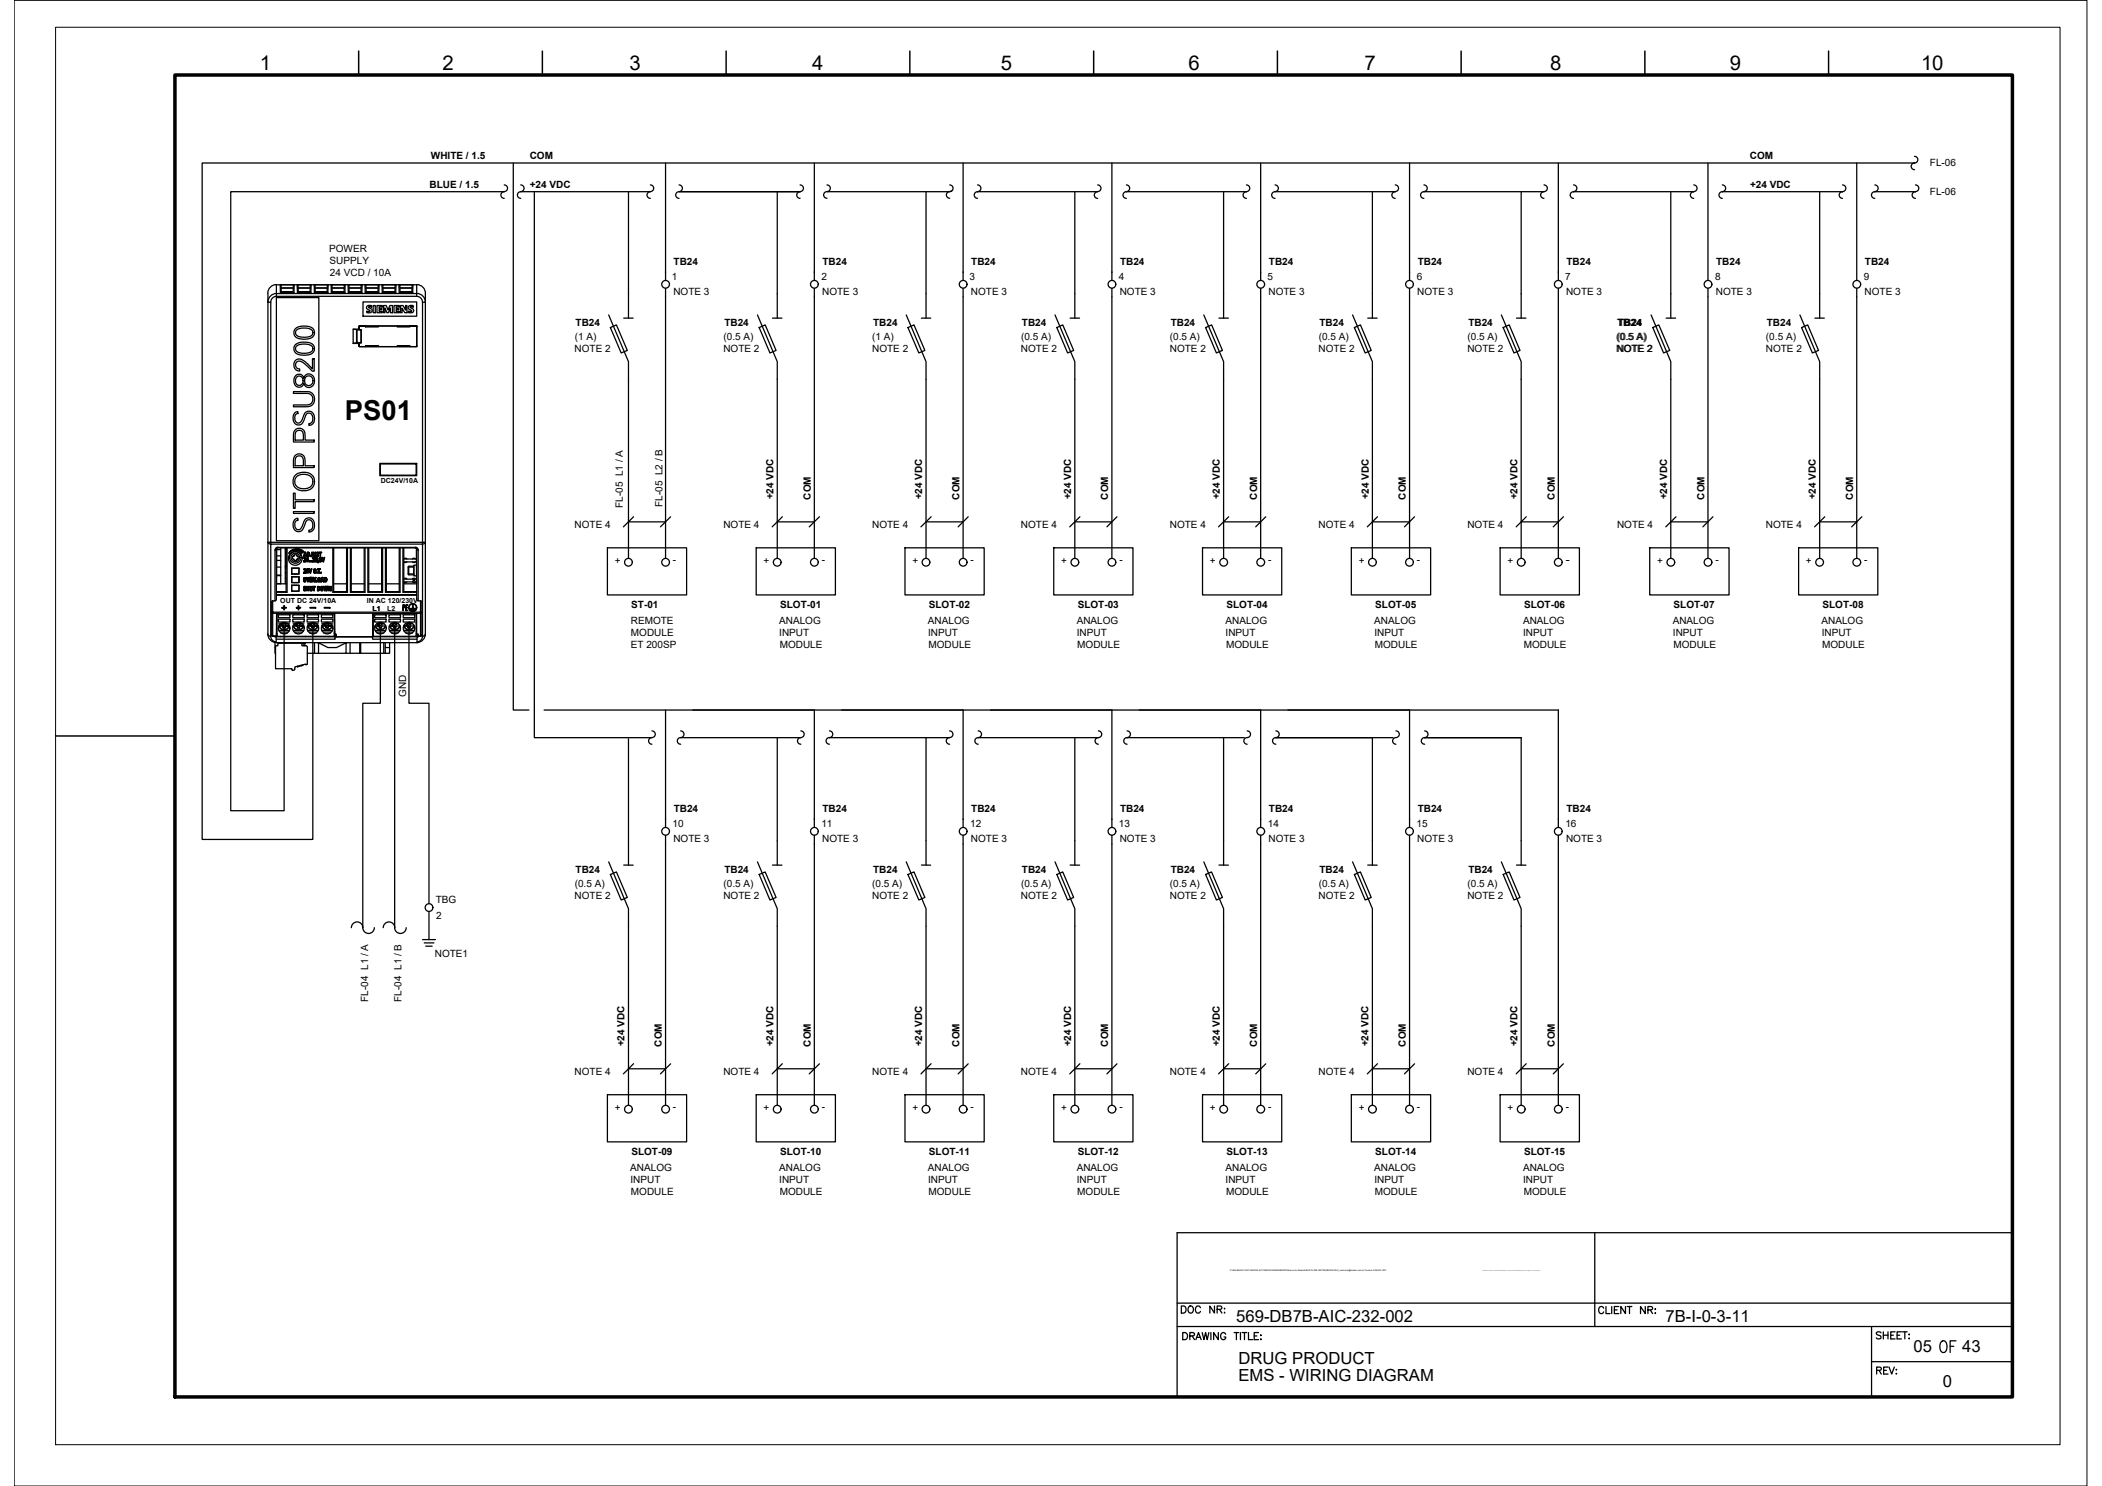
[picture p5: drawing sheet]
<svg xmlns="http://www.w3.org/2000/svg" width="420mm" height="297mm" viewBox="0 0 420 297" stroke-linecap="round" stroke-linejoin="round" font-family="sans-serif">
<defs><g id="words">
<text font-size="5.7" x="386.6" y="271.6">OF</text>
<text font-size="5.5" x="68.9" y="84">PS01</text>
<g font-size="4.1">
<text x="51.9" y="14">1</text>
<text x="88.5" y="14">2</text>
<text x="125.9" y="14">3</text>
<text x="162.3" y="14">4</text>
<text x="200" y="14">5</text>
<text x="237.5" y="14">6</text>
<text x="272.7" y="14">7</text>
<text x="309.9" y="14">8</text>
<text x="345.8" y="14">9</text>
<text x="384" y="14">10</text>
</g>
<g font-size="3.3">
<text x="247.1" y="264.2">569-DB7B-AIC-232-002</text>
<text x="332.9" y="264.3">7B-I-0-3-11</text>
<text x="247.6" y="272.6">DRUG PRODUCT</text>
<text x="382.5" y="270.3">05</text>
<text x="392.2" y="270.3">43</text>
<text x="247.6" y="276">EMS - WIRING DIAGRAM</text>
<text x="388.4" y="277.3">0</text>
</g>
<g font-size="2">
<text x="86.1" y="31.8">WHITE / 1.5</text>
<text x="105.9" y="31.8">COM</text>
<text x="349.8" y="31.8">COM</text>
<text x="385.8" y="33.1">FL-06</text>
<text x="85.9" y="37.5">BLUE / 1.5</text>
<text x="105.9" y="37.5">+24 VDC</text>
<text x="349.8" y="37.5">+24 VDC</text>
<text x="385.8" y="39">FL-06</text>
<text x="65.8" y="50.4">POWER</text>
<text x="65.9" y="52.8">SUPPLY</text>
<text x="134.6" y="53.1">TB24</text>
<text x="164.4" y="53.1">TB24</text>
<text x="194.1" y="53.1">TB24</text>
<text x="223.9" y="53.1">TB24</text>
<text x="253.6" y="53.1">TB24</text>
<text x="283.4" y="53.1">TB24</text>
<text x="313.1" y="53.1">TB24</text>
<text x="343" y="53.1">TB24</text>
<text x="372.8" y="53.1">TB24</text>
<text x="66" y="55.2">24 VCD / 10A</text>
<text x="134.3" y="56">1</text>
<text x="134.6" y="59">NOTE 3</text>
<text x="164.2" y="56">2</text>
<text x="164.3" y="59">NOTE 3</text>
<text x="193.8" y="56">3</text>
<text x="194.1" y="59">NOTE 3</text>
<text x="223.7" y="56">4</text>
<text x="223.8" y="59">NOTE 3</text>
<text x="253.4" y="56">5</text>
<text x="253.6" y="59">NOTE 3</text>
<text x="283.2" y="56">6</text>
<text x="283.3" y="59">NOTE 3</text>
<text x="312.9" y="56">7</text>
<text x="313" y="59">NOTE 3</text>
<text x="342.9" y="56">8</text>
<text x="343" y="59">NOTE 3</text>
<text x="372.5" y="56">9</text>
<text x="372.7" y="59">NOTE 3</text>
<text x="115.1" y="65.2">TB24</text>
<text x="144.8" y="65.2">TB24</text>
<text x="174.5" y="65.2">TB24</text>
<text x="204.3" y="65.2">TB24</text>
<text x="234" y="65.2">TB24</text>
<text x="263.8" y="65.2">TB24</text>
<text x="293.5" y="65.2">TB24</text>
<text x="323.3" y="65.2">TB24</text>
<text x="353.2" y="65.2">TB24</text>
<text x="114.9" y="70.3">NOTE 2</text>
<text x="114.9" y="67.9">(1 A)</text>
<text x="144.6" y="70.3">NOTE 2</text>
<text x="144.6" y="67.9">(0.5 A)</text>
<text x="174.3" y="70.3">NOTE 2</text>
<text x="174.3" y="67.9">(1 A)</text>
<text x="204.1" y="70.3">NOTE 2</text>
<text x="204.1" y="67.9">(0.5 A)</text>
<text x="233.8" y="67.9">(0.5 A)</text>
<text x="233.8" y="70.3">NOTE 2</text>
<text x="263.6" y="70.3">NOTE 2</text>
<text x="263.6" y="67.9">(0.5 A)</text>
<text x="293.3" y="70.3">NOTE 2</text>
<text x="293.3" y="67.9">(0.5 A)</text>
<text x="323" y="70.3">NOTE 2</text>
<text x="323.1" y="67.9">(0.5 A)</text>
<text x="353" y="70.3">NOTE 2</text>
<text x="353" y="67.9">(0.5 A)</text>
<text x="124.5" y="101.5" transform="rotate(-90 124.5 101.5)">FL-05 L1 / A</text>
<text x="132.4" y="101.4" transform="rotate(-90 132.4 101.4)">FL-05 L2 / B</text>
<text x="154.6" y="99.8" transform="rotate(-90 154.6 99.8)">+24 VDC</text>
<text x="162.1" y="99.9" transform="rotate(-90 162.1 99.9)">COM</text>
<text x="184.3" y="99.8" transform="rotate(-90 184.3 99.8)">+24 VDC</text>
<text x="191.8" y="99.9" transform="rotate(-90 191.8 99.9)">COM</text>
<text x="214.1" y="99.8" transform="rotate(-90 214.1 99.8)">+24 VDC</text>
<text x="221.5" y="99.9" transform="rotate(-90 221.5 99.9)">COM</text>
<text x="243.8" y="99.8" transform="rotate(-90 243.8 99.8)">+24 VDC</text>
<text x="251.3" y="99.9" transform="rotate(-90 251.3 99.9)">COM</text>
<text x="273.6" y="99.8" transform="rotate(-90 273.6 99.8)">+24 VDC</text>
<text x="281" y="99.9" transform="rotate(-90 281 99.9)">COM</text>
<text x="303.3" y="99.8" transform="rotate(-90 303.3 99.8)">+24 VDC</text>
<text x="310.8" y="99.9" transform="rotate(-90 310.8 99.9)">COM</text>
<text x="333.2" y="99.8" transform="rotate(-90 333.2 99.8)">+24 VDC</text>
<text x="340.7" y="99.9" transform="rotate(-90 340.7 99.9)">COM</text>
<text x="363" y="99.8" transform="rotate(-90 363 99.8)">+24 VDC</text>
<text x="370.4" y="99.9" transform="rotate(-90 370.4 99.9)">COM</text>
<text x="114.9" y="105.6">NOTE 4</text>
<text x="144.6" y="105.6">NOTE 4</text>
<text x="174.3" y="105.6">NOTE 4</text>
<text x="204.1" y="105.6">NOTE 4</text>
<text x="233.8" y="105.6">NOTE 4</text>
<text x="263.6" y="105.6">NOTE 4</text>
<text x="293.3" y="105.6">NOTE 4</text>
<text x="323.2" y="105.6">NOTE 4</text>
<text x="353" y="105.6">NOTE 4</text>
<text x="122.9" y="112.8">+</text>
<text x="134.5" y="112.6">-</text>
<text x="152.6" y="112.8">+</text>
<text x="164.3" y="112.6">-</text>
<text x="182.4" y="112.8">+</text>
<text x="194" y="112.6">-</text>
<text x="212.1" y="112.8">+</text>
<text x="223.8" y="112.6">-</text>
<text x="241.9" y="112.8">+</text>
<text x="253.5" y="112.6">-</text>
<text x="271.6" y="112.8">+</text>
<text x="283.2" y="112.6">-</text>
<text x="301.3" y="112.8">+</text>
<text x="313" y="112.6">-</text>
<text x="331.2" y="112.8">+</text>
<text x="342.9" y="112.6">-</text>
<text x="361" y="112.8">+</text>
<text x="372.6" y="112.6">-</text>
<text x="126.1" y="124.7">REMOTE</text>
<text x="126.2" y="121.5">ST-01</text>
<text x="155.7" y="124.7">ANALOG</text>
<text x="155.9" y="121.5">SLOT-01</text>
<text x="185.5" y="124.7">ANALOG</text>
<text x="185.7" y="121.5">SLOT-02</text>
<text x="215.2" y="124.7">ANALOG</text>
<text x="215.4" y="121.5">SLOT-03</text>
<text x="245" y="124.7">ANALOG</text>
<text x="245.2" y="121.5">SLOT-04</text>
<text x="274.7" y="124.7">ANALOG</text>
<text x="274.9" y="121.5">SLOT-05</text>
<text x="304.4" y="124.7">ANALOG</text>
<text x="304.6" y="121.5">SLOT-06</text>
<text x="334.3" y="124.7">ANALOG</text>
<text x="334.5" y="121.5">SLOT-07</text>
<text x="364.1" y="124.7">ANALOG</text>
<text x="364.3" y="121.5">SLOT-08</text>
<text x="126.1" y="129.5">ET 200SP</text>
<text x="126.1" y="127.1">MODULE</text>
<text x="155.8" y="127">INPUT</text>
<text x="155.9" y="129.5">MODULE</text>
<text x="185.5" y="127">INPUT</text>
<text x="185.6" y="129.5">MODULE</text>
<text x="215.2" y="127">INPUT</text>
<text x="215.3" y="129.5">MODULE</text>
<text x="245" y="127">INPUT</text>
<text x="245.1" y="129.5">MODULE</text>
<text x="274.7" y="127">INPUT</text>
<text x="274.8" y="129.5">MODULE</text>
<text x="304.5" y="127">INPUT</text>
<text x="304.6" y="129.5">MODULE</text>
<text x="334.4" y="127">INPUT</text>
<text x="334.5" y="129.5">MODULE</text>
<text x="364.1" y="127">INPUT</text>
<text x="364.2" y="129.5">MODULE</text>
<text x="81.2" y="139.3" transform="rotate(-90 81.2 139.3)">GND</text>
<text x="134.5" y="165.4">10</text>
<text x="134.7" y="162.4">TB24</text>
<text x="164.2" y="165.4">11</text>
<text x="164.4" y="162.4">TB24</text>
<text x="193.9" y="165.4">12</text>
<text x="194.1" y="162.4">TB24</text>
<text x="223.7" y="165.4">13</text>
<text x="223.9" y="162.4">TB24</text>
<text x="253.4" y="165.4">14</text>
<text x="253.6" y="162.4">TB24</text>
<text x="283.2" y="165.4">15</text>
<text x="283.4" y="162.4">TB24</text>
<text x="312.9" y="165.4">16</text>
<text x="313.1" y="162.4">TB24</text>
<text x="134.6" y="168.4">NOTE 3</text>
<text x="164.3" y="168.4">NOTE 3</text>
<text x="194.1" y="168.4">NOTE 3</text>
<text x="223.8" y="168.4">NOTE 3</text>
<text x="253.6" y="168.4">NOTE 3</text>
<text x="283.3" y="168.4">NOTE 3</text>
<text x="313" y="168.4">NOTE 3</text>
<text x="114.9" y="179.6">NOTE 2</text>
<text x="114.9" y="177.2">(0.5 A)</text>
<text x="115.1" y="174.6">TB24</text>
<text x="144.6" y="179.6">NOTE 2</text>
<text x="144.6" y="177.2">(0.5 A)</text>
<text x="144.8" y="174.6">TB24</text>
<text x="174.3" y="179.6">NOTE 2</text>
<text x="174.3" y="177.2">(0.5 A)</text>
<text x="174.5" y="174.6">TB24</text>
<text x="204.1" y="179.6">NOTE 2</text>
<text x="204.1" y="177.2">(0.5 A)</text>
<text x="204.3" y="174.6">TB24</text>
<text x="233.8" y="177.2">(0.5 A)</text>
<text x="233.8" y="179.6">NOTE 2</text>
<text x="234" y="174.6">TB24</text>
<text x="263.6" y="179.6">NOTE 2</text>
<text x="263.6" y="177.2">(0.5 A)</text>
<text x="263.8" y="174.6">TB24</text>
<text x="293.3" y="179.6">NOTE 2</text>
<text x="293.3" y="177.2">(0.5 A)</text>
<text x="293.5" y="174.6">TB24</text>
<text x="87.1" y="180.6">TBG</text>
<text x="87.2" y="183.7">2</text>
<text x="86.9" y="191.3">NOTE1</text>
<text x="73.6" y="200.2" transform="rotate(-90 73.6 200.2)">FL-04 L1 / A</text>
<text x="80.2" y="200.2" transform="rotate(-90 80.2 200.2)">FL-04 L1 / B</text>
<text x="124.8" y="209.2" transform="rotate(-90 124.8 209.2)">+24 VDC</text>
<text x="132.3" y="209.2" transform="rotate(-90 132.3 209.2)">COM</text>
<text x="154.6" y="209.2" transform="rotate(-90 154.6 209.2)">+24 VDC</text>
<text x="162.1" y="209.2" transform="rotate(-90 162.1 209.2)">COM</text>
<text x="184.3" y="209.2" transform="rotate(-90 184.3 209.2)">+24 VDC</text>
<text x="191.8" y="209.2" transform="rotate(-90 191.8 209.2)">COM</text>
<text x="214.1" y="209.2" transform="rotate(-90 214.1 209.2)">+24 VDC</text>
<text x="221.5" y="209.2" transform="rotate(-90 221.5 209.2)">COM</text>
<text x="243.8" y="209.2" transform="rotate(-90 243.8 209.2)">+24 VDC</text>
<text x="251.3" y="209.2" transform="rotate(-90 251.3 209.2)">COM</text>
<text x="273.6" y="209.2" transform="rotate(-90 273.6 209.2)">+24 VDC</text>
<text x="281" y="209.2" transform="rotate(-90 281 209.2)">COM</text>
<text x="303.3" y="209.2" transform="rotate(-90 303.3 209.2)">+24 VDC</text>
<text x="310.8" y="209.2" transform="rotate(-90 310.8 209.2)">COM</text>
<text x="114.9" y="214.9">NOTE 4</text>
<text x="144.6" y="214.9">NOTE 4</text>
<text x="174.3" y="214.9">NOTE 4</text>
<text x="204.1" y="214.9">NOTE 4</text>
<text x="233.8" y="214.9">NOTE 4</text>
<text x="263.6" y="214.9">NOTE 4</text>
<text x="293.3" y="214.9">NOTE 4</text>
<text x="134.5" y="221.9">-</text>
<text x="164.3" y="221.9">-</text>
<text x="194" y="221.9">-</text>
<text x="223.8" y="221.9">-</text>
<text x="253.5" y="221.9">-</text>
<text x="283.2" y="221.9">-</text>
<text x="313" y="221.9">-</text>
<text x="122.9" y="222.2">+</text>
<text x="152.6" y="222.2">+</text>
<text x="182.4" y="222.2">+</text>
<text x="212.1" y="222.2">+</text>
<text x="241.9" y="222.2">+</text>
<text x="271.6" y="222.2">+</text>
<text x="301.3" y="222.2">+</text>
<text x="126.2" y="230.8">SLOT-09</text>
<text x="155.9" y="230.8">SLOT-10</text>
<text x="185.7" y="230.8">SLOT-11</text>
<text x="215.4" y="230.8">SLOT-12</text>
<text x="245.2" y="230.8">SLOT-13</text>
<text x="274.9" y="230.8">SLOT-14</text>
<text x="304.6" y="230.8">SLOT-15</text>
<text x="126" y="234">ANALOG</text>
<text x="126" y="236.4">INPUT</text>
<text x="126.1" y="238.8">MODULE</text>
<text x="155.7" y="234">ANALOG</text>
<text x="155.8" y="236.4">INPUT</text>
<text x="155.9" y="238.8">MODULE</text>
<text x="185.5" y="234">ANALOG</text>
<text x="185.5" y="236.4">INPUT</text>
<text x="185.6" y="238.8">MODULE</text>
<text x="215.2" y="234">ANALOG</text>
<text x="215.2" y="236.4">INPUT</text>
<text x="215.3" y="238.8">MODULE</text>
<text x="245" y="234">ANALOG</text>
<text x="245" y="236.4">INPUT</text>
<text x="245.1" y="238.8">MODULE</text>
<text x="274.7" y="234">ANALOG</text>
<text x="274.7" y="236.4">INPUT</text>
<text x="274.8" y="238.8">MODULE</text>
<text x="304.4" y="234">ANALOG</text>
<text x="304.5" y="236.4">INPUT</text>
<text x="304.6" y="238.8">MODULE</text>
</g>
<g font-size="1.4">
<text x="76.1" y="96.6">DC24V/10A</text>
<text x="56" y="120.4">OUT DC 24V/10A</text>
<text x="73.3" y="120.5">IN AC 120/230V</text>
<text x="74.5" y="122.1">L1</text>
<text x="77.4" y="122.1">L2</text>
</g>
<text font-size=".4" x="245.9" y="254.1">P:\569-BAXALTA\01.ENG\03.AUTOMACAO\ANDAMENTO\Banco de Dados\569-B7A-INS-INSTRUMENTACAO_moliveira@tessler-com-br-Tessler-5164457.JPG</text>
</g></defs>
<!-- layer: G-TTLB-TTLB -->
<path d="M35 15h367.3v264.2h-367.3z" fill="none" stroke="#000" stroke-width=".7"/>
<!-- layer: G-TTLB-OTLN -->
<path d="M11.1 5.4h400.7v283.4h-400.7z" fill="none" stroke="#000" stroke-width=".2"/>
<!-- layer: G-TTLB-INDX -->
<path d="M71.7 10.2v4.8M108.4 10.2v4.8M145.1 10.2v4.8M181.9 10.2v4.8M218.6 10.2v4.8M255.3 10.2v4.8M292.1 10.2v4.8M328.8 10.2v4.8M365.5 10.2v4.8M11.1 147.1h23.9" fill="none" stroke="#000" stroke-width=".3"/>
<!-- layer: LGSP IA4$0$LG_PLOT -->
<path d="M318.8 246.4v18.8M235.3 279.2h167M235.3 260.5h167M235.3 265.2h167M374.1 272.2h28.2M374.1 265.2v14" fill="none" stroke="#000" stroke-width=".25"/>
<!-- layer: LG_PLOT -->
<g fill="none" stroke="#000" stroke-width=".25">
<path d="M402.3 246.4h-167v32.8M236.1 261.1h.5a.76 .76 0 0 1 .5 .7 .76 .76 0 0 1-.5 .7h-.5zM236.4 266.4h.5a.76 .76 0 0 1 .5 .7 .76 .76 0 0 1-.5 .7h-.5zM237.6 261.3a.64 .64 0 0 1 .9 .1 .64 .64 0 0 1-.1 .9 .64 .64 0 0 1-.9-.1 .64 .64 0 0 1 .1-.9zM237.8 267h.8l.1-.5-.9-.1v1.4M238.3 267l.5 .8M239 267.8l.6-1.4 .5 1.4M239.2 267.3h.7M239.9 261.4a.57 .57 0 0 0-.7-.3 .57 .57 0 0 0-.2 .8 .51 .51 0 0 0 .4 .6 .51 .51 0 0 0 .5-.4M240.3 266.4l.3 1.4 .4-1.4 .3 1.4 .3-1.4M242 266.4v1.4M242.8 261.1v1.4l-1-1.4v1.4"/>
<path d="M243.3 261.7h.8l.1-.4-.3-.2h-.6v1.4M243.5 266.4v1.4l-.9-1.4v1.4M243.8 261.7l.4 .8M244.8 261.5v.2zM244.8 262.3v.2zM245 266.7a.52 .52 0 0 0-.6-.3 .52 .52 0 0 0-.4 .5v.4a.51 .51 0 0 0 .5 .5 .51 .51 0 0 0 .5-.5h-.3M246.7 266.4h.9M247.1 266.4v1.4M247.9 266.4v1.4M248.3 266.4h.9M248.8 266.4v1.4M249.6 266.4v1.4h.8"/>
<path d="M250.7 267h.5M251.6 266.4h-.9v1.4h.9M252 266.9h.1zM252 267.7v.1zM320.5 261.5a.57 .57 0 0 0-.7-.3 .57 .57 0 0 0-.2 .8 .51 .51 0 0 0 .4 .6 .51 .51 0 0 0 .5-.4M321 261.2v1.4h.8M322.2 261.2v1.4M322.7 261.8h.5M323.6 261.2h-.9v1.4h.9M324.9 261.2v1.4l-.9-1.4v1.4M325.2 261.2h1M325.7 261.2v1.4"/>
<path d="M328.9 261.2v1.4l-1-1.4v1.4M329.4 261.8h.8l.1-.5-.9-.1v1.4M329.9 261.8l.4 .8M330.8 262.5h.1zM330.9 261.6v.2zM375.1 273.9h.8l.1-.2v-.3l-.9-.1v1.4M375.6 273.9l.4 .8M376 266.4l-.1-.1a.52 .52 0 0 0-.8 .3l.1 .2 .7 .3 .1 .3-.1 .2a.62 .62 0 0 1-.8-.2M376.4 266.2v1.4M376.4 266.9h1M376.5 273.9h.6M377.4 273.3h-.9v1.4h.9"/>
<path d="M377.4 266.2v1.4M377.6 273.3l.5 1.4 .6-1.4M377.9 266.9h.6M378.8 266.2h-.9v1.4h.9M379 273.8h.1zM379 274.6h.1zM379.2 266.9h.5M380.1 266.2h-.9v1.4h.9M380.3 266.2h.9M380.7 266.2v1.4M381.6 266.7v.1zM381.6 267.5v.1z"/>
</g>
<!-- layer: PDF_EI-CTRL -->
<g fill="none" stroke="#000" stroke-width=".25">
<path d="M55.2 56.9v1.8h28.1v-1.8M55.2 59.2l.1-.5a1.73 1.73 0 0 0-1.7 1.7M55.2 59.5h8.5v48.6h-8.5zM56.1 58.5h2.7M56.2 57.1v1.4h2.4v-1.4l.2-.2v1.6h-2.8v-1.6l.2 .2M56.2 57.6h2.4M56.2 58.3h2.4M57 58.5h.1M59.5 58.5h2.6M59.6 57.6h2.4M59.6 58.3h2.4M61.6 58.5h.1"/>
<path d="M62.2 56.9l-.2 .2v1.4h-2.4v-1.4l-.2-.2 .1 1.6h2.6l.1-1.6M62.8 56.9l.2 .2v1.4h2.4v-1.4l.2-.2-.1 1.6h-2.7zM62.9 58.5h-.1M62.9 58.5h2.6M63 57.6h2.4M63 58.3h2.4M65.3 58.5h.1M66.2 56.9l.2 .2v1.4h2.4v-1.4l.2-.2M66.2 56.9v1.6h2.7l.1-1.6M66.4 57.6h2.4M66.4 58.3h2.4M66.4 58.5h.1"/>
<path d="M66.5 58.5h.1M68.9 58.5h-2.7M68.9 58.5h.1M69.7 58.5h2.6M69.7 58.5h-.1M69.8 57.6h2.4M69.8 58.3h2.4M72.1 58.5h.1M72.3 58.5h.1M72.4 56.9l-.2 .2v1.4h-2.4l-.1-1.4-.1-.2v1.6h2.7l.1-1.6M73.1 57.1l.1 1.4h2.3l.1-1.4 .2-.2-.1 1.6h-2.7v-1.6l.2 .2M73.2 57.6h2.4"/>
<path d="M73.2 58.3h2.3M73.3 58.5h.1M75.7 58.5h-2.7M75.7 58.5h.1M76.5 57.1l.1 1.4h2.3l.1-1.4M76.5 57.1l-.1-.2v1.6h2.7l.1-1.6-.2 .2M76.5 57.6h2.5M76.6 58.3h2.4M79.1 58.5h-2.7M79.1 58.5h.1M79.7 56.9l.2 .2 .1 1.4h2.3l.1-1.4 .1-.2v1.6h-2.7zM79.8 58.5h2.7"/>
<path d="M79.9 57.6h2.5M80 58.3h2.3M83.3 59.2v-.5a1.73 1.73 0 0 1 1.7 1.7M53.6 60.3v.1h.5M58.7 78.3h2.2a1.55 1.55 0 0 1 2 1.3 1.55 1.55 0 0 1-1.7 1.7h-2.5v-.4h2.2a1.21 1.21 0 0 0 1.6-1.1 1.21 1.21 0 0 0-1.6-1.2h-2.2zM59 68.9a3.2 3.2 0 0 1 3.7 .2 1.34 1.34 0 0 1-.1 1.4 1.34 1.34 0 0 1-1.3 .5 2.35 2.35 0 0 1-2.5-.8 1.24 1.24 0 0 1 .2-1.3zM59.1 72a1.5 1.5 0 0 1 2.1 .5l1.3 1.3v-2.1h.3v2.5h-.4l-.3-.3a4 4 0 0 0-2.4-1.7 .8 .8 0 0 0-.6 .9 .8 .8 0 0 0 .8 .7v.4a1.24 1.24 0 0 1-1.1-.8 1.24 1.24 0 0 1 .3-1.4zM59.2 65.6a3.1 3.1 0 0 1 3.5 .3 1.34 1.34 0 0 1-.1 1.4 1.34 1.34 0 0 1-1.3 .5 2.1 2.1 0 0 1-2.5-1 1.13 1.13 0 0 1 .4-1.2zM59.2 75a.94 .94 0 0 1 1.5 .6 1.1 1.1 0 0 1 1.3-.8 1.1 1.1 0 0 1 .9 1.3 1.1 1.1 0 0 1-.9 1.3 1.1 1.1 0 0 1-1.3-.8 1.02 1.02 0 0 1-1.2 .8 1.02 1.02 0 0 1-.8-1.3l.1-.6zM59.2 69.2a2.89 2.89 0 0 1 3.3 .1 .91 .91 0 0 1-.2 1 .91 .91 0 0 1-.9 .3 1.98 1.98 0 0 1-2.3-.7zM59.2 66a2.89 2.89 0 0 1 3.3 .1 .92 .92 0 0 1-.2 1 .92 .92 0 0 1-.9 .3 2.07 2.07 0 0 1-2.3-.7zM59.4 75.3a.88 .88 0 0 1 1.2 .8 .88 .88 0 0 1-1.1 .9l-.1-.1a1.1 1.1 0 0 1 0-1.6z"/>
<path d="M61.1 75.4a.91 .91 0 0 1 1.2 .1 .91 .91 0 0 1 0 1.2 .91 .91 0 0 1-1.2 .1l-.2-.5zM70.6 65.8l1.6 .1v2.6M71.3 66v2.4zM71.3 68.4l.1 .1M71.3 68.3l.1 .2M71.4 65.9l-.1 .1M71.7 65.8v-.5v.6M71.7 68.5v.2M71.8 69.1l.1 .2zM71.9 65.1l-.1 .2 .1-.1M72.2 68.5l-1.6 .2v-2.9l1.6 .1v2.6h-.5v.7v-.5h-1.1M72.2 65.9h.1"/>
<path d="M72.6 60.4h10.7v2.8h-10.7zM73.1 65.2h-1.3h11.4h-1.3M73.1 65.2h2.5v.1h-2.5zM73.1 69.1h2.5v.2h-2.5zM73.1 69.3h-1.3h11.4h-1.3v-.2h-2.5v.2M73.4 61.2l.3-.1h.6v.3h-.6l.1 .1a.55 .55 0 0 1 .5 .8 .55 .55 0 0 1-.8 .2h-.2v-.3l.6 .1 .1-.2-.1-.1a.52 .52 0 0 1-.6-.2 .52 .52 0 0 1 .1-.6zM74.6 61.1h.4v1.4h-.4zM75.4 61.1h1v.2h-.6v.4h.5v.2h-.5v.3h.6v.3h-1zM75.6 69.3h6.3M75.6 65.2h3.8M76.7 61.1h.5l.4 .8 .3-.8h.5v1.4h-.4v-.9l-.4 .9h-.3l-.4-.9v.9h-.2zM78.8 61.1h1v.2h-.6v.4h.5v.2h-.5v.3h.6v.3h-1z"/>
<path d="M79.4 65.2h2.5v.1h-2.5zM80.1 61.1h.5l.5 .9v-.9h.2v1.4h-.4l-.5-.9v.9h-.3zM81.7 61.2l.9-.1v.3l-.5-.1-.1 .1 .1 .1a.55 .55 0 0 1 .5 .8 .55 .55 0 0 1-.8 .2h-.2v-.3l.6 .1v-.3a.55 .55 0 0 1-.5-.2 .55 .55 0 0 1 0-.6zM83.2 69.3h.1M83.2 65.2h.1M83.2 65.2l.1 .1M83.2 65.1l.1 .2M83.3 65.3v3.9zM83.3 69.1l-.1 .2M85 60.3v.1h-.5M58.7 98.6h.3v1.3h3.8v.4h-3.8v1.3h-.3zM58.9 95.1a2.44 2.44 0 0 1 3.9 .5 1.9 1.9 0 0 1-2.3 2.5 1.85 1.85 0 0 1-1.8-1 1.85 1.85 0 0 1 .2-2z"/>
<path d="M58.9 91.1a1.21 1.21 0 0 1 1.5-.2 1.21 1.21 0 0 1 .6 1.4v.8h1.8v.4h-4.1v-1.7zM58.9 86a1.2 1.2 0 0 1 1.5-.2 1.2 1.2 0 0 1 .6 1.4v.8h1.8v.4h-4.1v-1.7zM59 82.5l.5-.2v.4a1.04 1.04 0 0 0-.6 1 1.04 1.04 0 0 0 .7 .9 1.9 1.9 0 0 0 1.1-1.6 1.11 1.11 0 0 1 1.4-.8 1.11 1.11 0 0 1 .8 1.4v.2a1.19 1.19 0 0 1-1.2 1.3v-.4a1.07 1.07 0 0 0 .8-1.1 1.07 1.07 0 0 0-.9-1h-.1a2.22 2.22 0 0 0-.8 1.6 1.09 1.09 0 0 1-1.4 .7 1.09 1.09 0 0 1-.7-1.3l.1-.7zM59.2 91.3a.95 .95 0 0 1 1.2 .1 .95 .95 0 0 1 .2 1.1v.6h-1.6v-1.3zM59.2 86.2a.93 .93 0 0 1 1.2 .1 .93 .93 0 0 1 .2 1.1v.6h-1.6v-1.3zM59.5 95.1a2.22 2.22 0 0 1 3 .6 1.56 1.56 0 0 1-2 2 1.44 1.44 0 0 1-1.5-.9 1.44 1.44 0 0 1 .5-1.7zM75.9 92.6h7.4v2.5h-7.4zM76 92.7h7.2v2.3h-7.2zM53.5 108.4l.2 .3 .4 .1v-.4h30.4v.4l.5-.3v-.1h-.5v-48a1.19 1.19 0 0 0-1.2-1.2h-28.1a1.16 1.16 0 0 0-1.1 1.2v48h-.5M55.2 116.7h2M55.2 109.8l-.2 .2v10.1h-.5v2.3h29.6v-2.3h-.5v-10.1l-.3-.2M55.2 109.8v10.1l-.2 .2"/>
<path d="M55.2 118.9h28.1M55.2 119h28.1M55.3 115.1h.8M55.3 115h.8M55.3 113.4h.8M55.3 109.9h.8M55.3 111.1h.8M55.3 112h.8M55.3 109.6v7.1M55.5 109.4h27.5v.1h-27.5zM55.5 109.5l-.2 .3M55.6 109.4a.58 .58 0 0 0-.6 .6"/>
<path d="M56.1 109.5v7.2h-.8M57 113.2l.2 .1M57 109.5v7.2M57 114.5h.2M57.2 109.6l-.2 .1M57.2 109.8v3.4M57.2 109.6l-.2 .2M57.2 109.5l.1 8.8h-2.1M57.2 115.6h-.2M57.2 113.5l-.2 .1M57.2 118.3l.2 .1M57.4 109.5v8.9h-2.2"/>
<path d="M58 110.2a1.95 1.95 0 0 1 2.7 .1l-.4 .3a1.58 1.58 0 0 0-2.5 0zM58.3 117h1.5v1.2h-1.5zM58.3 115.3h1.5v1.2h-1.5zM58.3 113.5h1.5v1.3h-1.5zM58.3 114.7h.1M58.3 113.6h.1M58.3 116.4h.1M58.3 115.3h.1M58.3 118.2h.1M58.3 117h.1M58.3 116v.1M58.3 115.9h.1"/>
<path d="M58.3 113.6h1.5v1.1h-1.5zM58.3 115.3h1.5v1.1h-1.5zM58.3 115.7h.1M58.5 111.2h.3v-.3h.5v.3h.3v.5h-.3v.3h-.5v-.3h-.3zM58.7 102.3h4.1v.3h-4.1zM58.9 114.7v.1M58.9 115.3h.1M58.9 116.4v.1M58.9 117h.1M59 103.8l.5-.2v.4a1.05 1.05 0 0 0-.6 1 1.05 1.05 0 0 0 .7 .9 1.5 1.5 0 0 0 1.1-1.4 1.13 1.13 0 0 1 1.3-1 1.13 1.13 0 0 1 .9 1.4v.2a1.19 1.19 0 0 1-1.2 1.3v-.4a1.05 1.05 0 0 0 .9-1.1 1.05 1.05 0 0 0-1-1l-.4 .4a3.5 3.5 0 0 1-1.2 1.9 1.29 1.29 0 0 1-1.3-.5 1.29 1.29 0 0 1 0-1.4zM59.2 114.7v.1M59.2 115.3h.1"/>
<path d="M59.2 116.4v.1M59.2 117h.1M59.3 109.8l.5 .2 .5 .4M59.8 115.7h.1M59.8 115.9h.1M59.8 116v.1M60.5 110.3l-.2 .2 .3-.2a1.87 1.87 0 0 0-1.8-.4 1.66 1.66 0 0 1 1.5 .6M60.7 114.5h.1M60.7 112.2h.1M60.7 112.1l.3-.4-.3 .5M60.7 112.2v.1M60.7 110.3a1.94 1.94 0 0 0-2.9 .3"/>
<path d="M60.7 113.8h.3v.2l-.3 .6h.4M60.7 117.3a.35 .35 0 0 0 .3 .5l-.1 .3-.1-.1M60.8 117.3l.3 .1-.2-.2-.2 .3M60.8 113.7l-.1 .1M60.8 115.5h.3l.1 .5a.25 .25 0 0 1-.2 .3 .25 .25 0 0 1-.3-.1zM60.8 117.4l.3 .5M60.8 114.5h.3zM60.8 115.8v.4l.3-.1M60.8 111.5l-.1 .1h.3v.2l-.3 .5h.5M60.8 113.8l-.1 .1M60.8 111.5l-.1 .1M60.8 115.6l.3 .1-.2 .6-.1-.2z"/>
<path d="M60.8 112.2h.4zM60.8 116.3h.2M60.9 110.9h.2M60.9 110.4h.1l.3 .9-.3-.9M60.9 110.4l-.2 .9M61 110.5l.1 .5h-.2l.1-.5M61 113.9l-.3 .6M61 117.9l-.3 .1M61 110.4h-.1l-.2 .9 .1-.2h.3l.2 .2M61.1 113.9l-.2-.2-.1 .1a.22 .22 0 0 1 .3 0 .22 .22 0 0 1-.1 .4l-.2 .3h.3M61.1 117.4h-.3v.2a.26 .26 0 0 1 .3 .3 .26 .26 0 0 1-.3 .2v-.2M61.1 111.6l-.1-.2-.2 .1a.26 .26 0 0 1 .4 .2 .26 .26 0 0 1-.3 .3l-.1 .3 .4-.1"/>
<path d="M61.1 111.6h.1M61.1 115.6l-.1-.1h-.3v.6M61.2 115.7v.2M61.2 114.2v.2h.3v.2l.2-.3M61.2 112l.2-.4-.2 .4M61.3 115.5l.2 .8 .3-.8M61.4 115.5h.1M61.3 117.3l.1-.1-.1 .9 .1-.4h.3v.4v-.8M61.3 112h.2zM61.3 114.3h.2zM61.4 115.4l.1 .8M61.4 115.5h-.1"/>
<path d="M61.4 115.5l.2 .7M61.4 117.3v.4h.3v-.5v.1M61.4 117.6h.3M61.4 110.4h.3a.43 .43 0 0 1 .2 .5 .43 .43 0 0 1-.5 .4v-.9l.4 .1 .1 .4M61.4 113.7h.2zM61.4 111.5l.2-.1h-.2l-.2 .7h.3l.1 .2 .1-.2M61.4 111.4l-.2 .6M61.5 113.8v.5h-.2zM61.5 111.6v.5h-.2zM61.6 113.8l.1 .5M61.6 113.7h-.2l-.2 .6M61.6 111.5v.6l.1-.1"/>
<path d="M61.7 112h.1M61.7 114.3h.1M61.7 110.5h-.2v.7a.39 .39 0 0 0 .3-.3 .39 .39 0 0 0-.1-.4M61.7 115.5l-.2 .7M61.7 115.4l-.2 .8M61.7 115.5h.1M61.8 113.7l.2 .9 .3-.8M61.8 113.7h.1M61.8 110.8l-.1 .3-.2 .1M61.8 112.1v.2l.1-.1M61.9 112.1h.1M61.8 113.7l.2 .8"/>
<path d="M61.8 113.7v.1M61.9 113.7l.1 .8M61.9 112.1l-.1 .1M61.9 115.5v.8h.4M61.9 115.5h.4zM62 117.3v-.1v.6a.26 .26 0 0 0 .2 .3 .26 .26 0 0 0 .2-.3v-.5M62 115.8h.3zM62 116.2h.3zM62 114.5h.1M62 117.3v.6l.2 .2 .1-.1 .1-.8-.1 .1M62 112.1v.2l.1-.1M62.1 112.1h.1"/>
<path d="M62 117.8l.2 .2 .2-.2M62.1 112.1l-.1 .1M62.1 111l-.1 .1M62.2 113.7l-.2 .8M62.2 113.7h.1M62.2 113.8l-.2 .7M62.3 112.1v.2v-.1M62.3 112.1h.1M62.3 115.9h-.3v.4l.3-.1M62.3 115.5l-.3 .1v.3l.3-.1M62.3 115.5h-.4M62.3 112.1v.1"/>
<path d="M62.3 110.4h.1l-.1 .7v.1l-.2-.1M62.4 112.3v-.1v.1h.5M62.4 110.4v.6a.19 .19 0 0 1 0 .3 .19 .19 0 0 1-.2 0 .19 .19 0 0 1-.1-.3l.2 .2v-.3M62.4 112.1l.4-.4-.4 .5M62.5 115.5h.3v.1M62.5 115.5v.8v-.4l.3 .1 .1 .3M62.5 115.5h.2zM62.5 111.5v.1h.2l.1 .2-.4 .4M62.5 111.5v.1M62.5 117.3l.5-.1h-.5v.2h.2v.7l.1-.7 .2-.1M62.5 115.6l.3 .1-.2 .2zM62.5 112.2h.4z"/>
<path d="M62.6 110.4h.1l-.1 .5a.26 .26 0 0 0 .3 .4 .26 .26 0 0 0 .2-.4v-.5M62.7 115.5l.2 .1-.1 .3M62.7 110.4v.7l.1 .1 .2-.1 .1-.7h-.1M62.7 110.9l.1 .3 .2-.2M62.7 113.9v.5M62.7 115.9l.2 .4-.1-.2M62.8 113.8h.3l.1 .5a.23 .23 0 0 1-.3 .3 .23 .23 0 0 1-.2-.3zM62.8 115.7l-.3 .1M62.8 115.9l.1 .1M62.8 116v.1M62.8 113.8l.3 .1-.1 .6-.2-.1zM62.8 111.6v-.2l-.3 .1a.26 .26 0 0 1 .4 .2 .26 .26 0 0 1-.2 .3l-.2 .3 .4-.1"/>
<path d="M62.9 115.7h.1M62.9 116v.1M63 111.7a.23 .23 0 0 1 .2-.3 .23 .23 0 0 1 .2 .3M63 111.6v.1M63.1 115.5v.8h.3M63.1 111.9l-.1 .2M63.1 115.5h.1M63.1 112.1v.2a.18 .18 0 0 1 .1-.3 .18 .18 0 0 1 .2 .1 .18 .18 0 0 1-.2 .2h-.1M63.1 113.9v.5l-.2 .1-.1-.1v-.4M63.1 115.5v.8l.3-.1M63.1 116.2h.3zM63.2 113.9l-.3-.2-.2 .3"/>
<path d="M63.2 113.9v.3M63.2 111.4v.1a.21 .21 0 0 0-.2 .1 .21 .21 0 0 0 .1 .3 .24 .24 0 0 0-.1 .4 .24 .24 0 0 0 .4 0 .24 .24 0 0 0-.1-.4l.1-.2-.2-.2M63.2 111.8l.2-.1zM63.3 114.4v.2l.1-.1M63.3 110.4a.38 .38 0 0 0 .3 .6l-.1 .2-.1-.1M63.3 110.5h.4M63.4 114.4h.1M63.4 111.7l-.2 .1-.1-.1 .1 .2a.16 .16 0 0 1-.2-.2 .16 .16 0 0 1 .3-.1 .16 .16 0 0 1 0 .2l-.1 .1M63.4 110.6l.3 .4M63.4 112.1l-.1 .1h-.2M63.4 111.9l.1 .2zM63.4 114.4l-.1 .1"/>
<path d="M63.4 111.5v.2M63.5 117.3h.1a.42 .42 0 0 1 .3 .5 .42 .42 0 0 1-.4 .3v-.9l.3 .1 .1 .4M63.5 117.4v.7l.3-.2-.1-.5M63.5 117.3h.2M63.6 115.7v.4l.2 .2M63.7 113.7h.1M63.6 115.5l.4 .1v.4a.23 .23 0 0 1-.1 .3 .23 .23 0 0 1-.3-.1zM63.6 111l-.3 .1M63.6 115.6h.2l.1 .1-.1 .6-.2-.1zM63.7 113.7l-.1 .9 .1-.4 .2 .4 .1-.1M63.7 113.8v.3l.3-.4-.3 .3M63.7 110.6l-.3-.1v.2a.27 .27 0 0 1 .3 .3 .27 .27 0 0 1-.3 .3l-.1-.2 .1-.1"/>
<path d="M63.7 110.5l-.2-.1-.2 .2M63.7 112.2l-.1 .3v-.4v.4M63.7 112.1l-.1 .1M63.7 114.1l.3 .4M63.8 111.7a.23 .23 0 0 1 .2-.3 .23 .23 0 0 1 .2 .3M63.8 110.4h.5h-.5v.1h.2v.8l.1-.8 .2-.1M63.8 111.6v.1M63.8 117.7v.2l-.3 .1M63.9 111.9l-.1 .2M63.9 112.1v.2a.18 .18 0 0 1 0-.3 .18 .18 0 0 1 .3 0 .18 .18 0 0 1-.1 .3h-.2M63.9 115.7l-.1 .5-.2-.1v-.3M64 113.8l-.3 .3 .3 .5"/>
<path d="M64 111.4v.1a.21 .21 0 0 0-.2 .2 .21 .21 0 0 0 .1 .2 .24 .24 0 0 0-.1 .4 .24 .24 0 0 0 .4 0 .24 .24 0 0 0-.1-.4l.1-.2-.2-.2M64 111.8l.2-.1zM64 115.6l-.3-.1-.1 .2M64 115.7h.1M64.1 117.5l.2-.3 .2 .1 .1 .2M64.1 114.4v.2l.1-.1M64.1 116.3l.3-.8-.3 .8 .2-.2h.3l.1 .2M64.2 114.4h.1M64.2 111.7l-.2 .1-.1-.1 .1 .2a.15 .15 0 0 1-.2-.2 .16 .16 0 0 1 .3-.1 .15 .15 0 0 1 0 .3h-.1M64.2 111.9v.2zM64.2 112.1l-.1 .1h-.2M64.2 117.3l.3 .1 .1 .4a.23 .23 0 0 1-.3 .3 .23 .23 0 0 1-.2-.3z"/>
<path d="M64.2 117.4l.3 .1-.1 .6-.2-.1zM64.2 117.8l.1 .2 .2-.2M64.2 114.4l-.1 .1M64.2 111.5v.2M64.3 116h.2zM64.4 115.5h.1l.2 .8-.2-.8M64.4 111.5v-.1l.2 .9 .3-.8M64.4 115.5h.1zM64.4 111.4l.1 .2M64.4 115.6l-.1 .5h.3M64.4 111.5l.2 .7M64.4 115.5l.2 .5"/>
<path d="M64.5 111.5l.1 .7M64.7 117.3l.1-.1 .1 .9 .2-.7 .2 .7M64.8 117.2l.1 .7M64.8 111.6l-.2 .7M64.8 111.5l-.2 .7M64.8 111.4l.1 .1zM64.8 111.4v.2M64.9 115.5a.41 .41 0 0 1 .4 .4 .41 .41 0 0 1-.4 .4v-.8l.4 .1v.3M64.9 117.9v.1M65 115.6a.37 .37 0 0 1 .3 .3 .37 .37 0 0 1-.3 .4zM65.1 117.3l-.2 .7-.1-.7M65.1 117.2l.1 .1z"/>
<path d="M65.1 117.2l-.2 .7M65.2 117.2l.1 .8M65.2 117.3l.1 .7M65.3 115.9l-.1 .3h-.2M65.5 117.3l-.2 .7M65.5 117.2l.1 .1zM65.5 117.2l-.2 .7M65.6 117.3l-.2 .8h-.1M65.7 117.3l.1-.1-.1 .9 .1-.7 .4 .7v-.8M65.8 117.3l.3 .7 .1-.8-.1 .1M65.8 117.2l.3 .7M66.5 109.5v8.9h2.9v-8.9"/>
<path d="M66.7 118.3l-.2 .1M66.7 109.5v8.8h2.6v-8.8M66.7 116.7h2.6M69.3 118.3l.2 .1M70 109.5v8.9h3v-8.9M70.2 118.3l-.2 .1M70.2 109.5v8.8h2.6v-8.8M70.2 116.7h2.6M72.8 118.3l.2 .1M73.5 109.5v8.9h3v-8.9M73.7 118.3l-.2 .1M73.7 109.5v8.8h2.6v-8.8"/>
<path d="M73.7 116.7h2.6M76.3 118.3l.2 .1M77 109.5v8.9h3v-8.9M77.2 118.3l-.2 .1M77.2 109.5v8.8h2.6v-8.8M77.2 116.7h2.6M79.9 118.3l.1 .1M80.5 109.5v8.9h2.8M80.7 118.3l-.1 .1M80.7 116.7h2.6M80.7 109.5v8.8h2.6M80.7 111.7h2.5"/>
<path d="M80.7 115.8h2.6M80.7 111.7l.3-.1 .3 .1M80.7 115.7l.3-.1 .3 .1M81.3 112.3l-.3 .1-.3-.1h2.6M81.3 116.3l-.3 .1-.3-.1h2.6M81.6 113.4h1.1M81.6 114.7h1.1M81.7 113.2l-.1 .1v1.5l.1 .1M81.7 113.2h1v1.7h-1zM82.4 111.7l.3-.1 .4 .1M82.4 112.3l.3 .1 .4-.1M82.4 115.7l.3-.1 .4 .1"/>
<path d="M82.4 116.3l.3 .1 .4-.1M83 109.5l.3 .3M83 109.4a.58 .58 0 0 1 .6 .6M83.2 109.6l.1 7.1M83.3 113h-.6v2.1h.6M83.3 109.8v9.9l.1 .3 .2 .1M53.5 126.7l.2 .3 .4 .2M54.1 127.2a1.15 1.15 0 0 0 1.1 1.1M54.1 127.2v-18.4h30.4v18.4M54.2 122.4h.3v.2zM54.5 120.1l-.3 .3v6.5M55 127.3h.2v1.1"/>
<path d="M55 128.4v1M55.1 129.4h-.1v1.2h.1M55.2 127.3h11.8v.5h-11.8M55.2 127.1l-.7 .1-.3-.3 .3 .3M55.2 126.5l.2 .1M55.3 125.6h.1M55.3 124.1h.1M55.4 126.8l-.2 .1M55.4 122.7v4.5h11.4v-4.5M55.4 123.8l-.1 .1M55.6 122.9h2.4v.6h-2.4zM55.6 123.8h2.4v.5h-2.4z"/>
<path d="M55.7 124.7h.8h-.5M55.7 126h2.2M55.8 126.1h2M55.8 128.5v.1M56.1 127.2v.1M56.1 128.5v.1M56.2 126.5h1.2M56.3 124.9l.1 .2M56.4 121.4h.3v-.3h.2v.3h.3v.1h-.3v.4h-.2v-.4h-.3zM56.4 124.8l.2 .3M56.5 125.1h.1M56.5 125.1h-.1h.2h-.8"/>
<path d="M56.5 124.7h.1M56.6 124.7v-.3l-.1 .3M56.6 124.7h.1M56.6 125.5h.4M56.6 124.6h.1M56.6 125.3h.1M56.6 125.1l-.1 .1M56.6 125.1v.1M56.6 124.7l-.1 .1M56.6 125.4h.4M56.7 124.6l-.1 .1M56.7 124.5l.2 .1"/>
<path d="M56.8 124.4l-.7 .7h-.3l.6 .7M56.9 124.6h.1M56.9 124.6l.1 .1M57 124.4l-.1 .2M57 125.3h.1M57 128.5v.1h4v-.1M57 128.6h-1.3l-.2 .1v.4h-.4v4.6h3.3v.3h.2M57 124.4l.1 .3M57 127.2v.1M57 124.6h-.1M57.1 124.7h.1M57.1 125.1l-.1 .4 .1-.3"/>
<path d="M57.6 124.7h-.5M57.8 125.1l-.6 .7M57.8 125.1h-.7h.7a.76 .76 0 0 1-1 .8 1.15 1.15 0 0 1-1.1-.8M57.9 124.7h-.8l-.5 .5v.3l-.1-.4M58.5 122.9h2.3v.6h-2.3zM58.5 123.8h2.3v.5h-2.3zM58.6 124.7h.8h-.5M58.6 126h2.1M58.6 125.1h.1M58.7 126.1h2M58.7 125.1l.5 .7M59 126.5h1.3"/>
<path d="M59.2 124.9v.2M59.2 121.4h.4v-.3h.1v.3h.4v.1h-.4v.4h-.1v-.4h-.4zM59.3 124.8l.2 .3M59.3 124.7h.2M59.3 125.1h.1M59.4 124.7l.1-.3-.1 .3M59.5 125.5h.4M59.5 124.6h.1M59.5 125.3h.1M59.5 125.1l-.1 .1M59.5 124.7l-.1 .1M59.5 125.4h.3"/>
<path d="M59.5 125.1v.1M59.5 124.6v.1M59.6 124.5l.2 .1M59.7 124.4l-.7 .7h-.4h.8h-.1M59.8 124.6l.1 .1M59.8 124.6h.1M59.8 124.4v.2M59.8 125.3h.1M59.8 125.4l.1 .1M59.9 124.7h.5M59.9 124.4l.1 .3M59.9 124.6h-.1"/>
<path d="M59.9 125.1v.1M59.9 125.1l-.1 .3M60 125.1l-.1 .4M60.2 128.6l.2 .1M60.2 133l.1 .1-.8 .2v-.1v.1M60.3 128.6v.5h.9l.2 .3M60.6 132.9v.1l-.3 .1M60.6 125.1l-.5 .7M60.7 125.1h-.8h.7a.76 .76 0 0 1-.9 .8 1.15 1.15 0 0 1-1.1-.8M60.7 128.6v.5M60.7 124.7h-.7l-.5 .5v.3l-.2-.4M60.9 128.6v.5"/>
<path d="M61 127.2v.1M61 128.5v.1M61.4 122.9h2.3v.6h-2.3zM61.4 123.8h2.3v.5h-2.3zM61.4 129.4v3.3M61.4 132.7l-.1 .1-.2 .1v-.2l-2.2 .6v.6l-.3 .1M61.4 124.7h.9h-.5M61.4 126h2.2M61.5 126.1h2M61.6 125.1l.5 .7M61.9 126.5h1.3M62 121.4h1.1v.1h-1.1z"/>
<path d="M62.1 124.9v.2M62.2 125.1h.1h-.8a1.14 1.14 0 0 0 1 .8 1.14 1.14 0 0 0 1.1-.8M62.2 124.7h.1l-.1 .1M62.2 124.8l.1 .3M62.2 125.1h.1M62.3 124.7h.1M62.3 125.2h.1M62.3 124.4v.3zM62.3 124.6h.1M62.3 125.3h.1M62.3 125.5h.4M62.4 125.4h.3"/>
<path d="M62.4 124.6l-.1 .1M62.4 124.5l.3 .1M62.5 124.4l-.7 .7h-.3M62.7 124.6v.1M62.7 124.4v.2M62.7 125.3h.1M62.7 124.4l.2 .3M62.7 124.6h.1M62.8 125.1v.1M62.8 124.7h.5M62.8 125.1h.8zM62.8 125.1l-.1 .3"/>
<path d="M62.9 128.5v2.1h-1.5M62.9 125.1l-.2 .4v-.1M63.4 128.5h.2M63.5 125.1l-.5 .7M63.6 125.1h.1M63.6 124.7h-.8l-.5 .5v.3l-.1-.4M64.2 122.9h2.3v.6h-2.3zM64.2 123.8h2.3v.5h-2.3zM64.3 124.7h.8h-.5M64.3 126h2.1M64.4 126.1h2M64.4 125.1l.6 .7"/>
<path d="M64.7 126.5h1.3M64.8 121.4h1.2v.1h-1.2zM64.9 124.9l.1 .2M65 125.1h.2h-.9a1.14 1.14 0 0 0 1.1 .8 1.14 1.14 0 0 0 1.1-.8h-.8h.7M65 125.1h.1M65.1 124.7h.1M65.2 124.7h-.1M65.2 124.7h.1M65.2 124.4l-.2 .3M65.2 124.6h.1M65.2 125.3h.1M65.2 125.5h.4"/>
<path d="M65.2 124.7l-.2 .2 .2 .2M65.2 125.1l-.1 .1M65.2 125.1v.1M65.2 124.4v.3M65.2 125.4h.4M65.2 124.6v.1M65.3 124.5l.2 .1M65.4 124.4l-.7 .7h-.3M65.5 124.6l.1 .1M65.5 124.6h.1M65.6 124.4l-.1 .2M65.6 125.3h.1"/>
<path d="M65.6 124.4l.1 .3M65.6 124.6h-.1M65.6 125.1v.1M65.6 124.7h.5M65.7 125.1l-.1 .4M65.8 127.2v.1M66.4 125.1l-.6 .7M66.5 124.7h-.8l-.5 .5v.3l-.2-.4M66.9 126.6l-.1 .1M66.9 126.3l-.1 .3M67.1 126.8v.3h-.3M67.1 127h.1"/>
<path d="M67.2 126.8v.5h-.2M67.2 127.2h7.3M69.2 128.5a4.2 4.2 0 0 1-5.5 0v2.1h-.8M69.4 128.5h-.2v2.1h-5.5M70 128.5v2.1M71.9 128.5v2.1h-2.7M72.1 130.6h4.9M72.1 128.5v2.1h-.2M74.5 127.3v.5h8.9M74.5 126.5l.1 .1M74.5 127.3h8.9M74.5 126.4v.2"/>
<path d="M74.6 122.7v4.5l-.1-.4M74.6 126.8l-.1 .1M74.9 122.9h2.3v.6h-2.3zM74.9 123.8h2.3v.5h-2.3zM75 126h2.1M75 125.1h.1M75 126.1h2M75.1 125.1l.5 .7M75.4 126.5h1.3M75.6 124.9v.2M75.7 125.1l.1 .4v-.3M75.7 124.8l.1 .4"/>
<path d="M75.7 125.1h.1h-.7a1.05 1.05 0 0 0 1 .8 1.05 1.05 0 0 0 1-.8h-.8l-.1 .3M75.7 124.8l-.3 .3M75.7 125.1h.1M75.7 124.8h.1M75.8 124.7h.1M75.8 124.7l.1-.1zM75.8 124.4l-.1 .3M75.8 124.6h.1M75.8 125.3h.1M75.8 125.5h.4M75.8 124.7l-.1 .1M75.8 125.1l.1 .1"/>
<path d="M75.9 125.4h.3M75.9 124.4l-.1 .3h-.5M75.9 124.5l.3 .1M76.1 124.4l-.7 .7 .2-.2M76.1 124.4l-.2 .2M76.2 124.6v.1M76.2 124.6h.1M76.2 124.4v.2M76.2 125.4v.1M76.2 125.3h.1M76.2 124.4l.2 .3M76.3 125.1v.1"/>
<path d="M76.3 124.7h.1M76.3 124.7l-.4 .5M76.4 125.1l-.2 .4M76.7 128.5v2.1M76.8 124.7h-.5M77 125.1l-.5 .7M77 128.5v.9h.9v-.9M77 129.4v1.2h.9v-1.2M77.1 125.1h.1M77.7 122.9h2.4v.6h-2.4zM77.7 123.8h2.4v.5h-2.4zM77.8 125.1a1.13 1.13 0 0 0 1.1 .8 1.13 1.13 0 0 0 1-.8h-.7l-.1 .4"/>
<path d="M77.8 126h2.2M77.9 125.1h.1M77.9 126.1h2M77.9 125.1l.6 .7M78.3 126.5h1.2M78.5 125.1l.2 .4v-.3M78.5 124.8l.1 .4M78.5 124.8l-.3 .3M78.5 125.1h.1M78.6 125.1h-.1h.2h-.8M78.6 124.8h.1M78.7 124.7h.1"/>
<path d="M78.7 124.7l.1-.1zM78.7 124.4l-.2 .3M78.7 124.6h.1M78.7 125.3h.1M78.7 125.5h.4M78.7 124.7l-.1 .1M78.7 124.4l-.1 .3h-.5M78.7 125.4h.4M78.9 124.4l-.7 .7 .2-.2 .1 .2M79 124.4l-.2 .1 .2 .1M79 124.6l.1 .1M79 124.6h.1"/>
<path d="M79.1 124.4l-.1 .2M79.1 125.3h.1M79.1 124.4l.1 .3M79.1 124.6h-.1M79.1 125.1l.1 .1M79.2 124.7h.5M79.2 124.7l-.5 .5v-.1M79.2 125.1l-.1 .4M79.9 125.1l-.6 .7M79.9 125.1h.1M80.5 120.9h.3l.1 .2v.3l-.3 .1v.6zM80.6 121l.2 .1v.3h-.2z"/>
<path d="M80.6 122.9h2.3v.6h-2.3zM80.6 123.8h2.3v.5h-2.3zM80.7 126h2.1M80.7 125.1h.1M80.8 126.1h2M80.8 125.1l.5 .7M81.1 120.9h.4l-.3 .1v.4h.3l-.3 .1v.5l.3 .1h-.4zM81.1 126.5h1.3M81.4 124.8l.1 .4M81.4 125.1l.2 .4v-.3M81.4 124.7h.2M81.4 124.8l-.3 .3"/>
<path d="M81.4 125.1h.1h-.7a.76 .76 0 0 0 1 .8 1.15 1.15 0 0 0 1-.8M81.4 125.1h.1M81.4 124.8h.1M81.5 124.7l.1-.3-.1 .3h-.5M81.6 125.5h.4M81.6 124.6h.1M81.6 125.3h.1M81.6 124.7h-.1M81.6 124.7v-.1l-.1 .1M81.8 124.4l-.7 .7 .2-.2v.2M81.8 124.4l-.1 .1 .2 .1M81.9 124.6v.1"/>
<path d="M81.9 124.6h.1M81.9 125.4l.1 .1M81.9 124.4v.2M81.9 125.3h.1M82 124.7h.1M82 124.4l.1 .3M82 125.1v.1M82 124.6h-.1M82 124.7l-.4 .5v-.1M82.1 121.8l.8 .1zM82.1 125.1l-.1 .1v.3M82.3 122l.4 .1z"/>
<path d="M82.5 120.8v.8l.6 .1h-1.2l.6-.1zM82.5 124.7h-.4M82.7 125.1l-.5 .7M82.8 125.1h.1M82.8 125.1h-.8l-.1 .3h-.3M83.2 122.7v4.5h-8.6M83.3 122.7v4.1h.3v.3h.5v-4.5h-29.6v4.5h.7l.1-4.4h11.6v4.1h.3v.5h7.3v-4.6h8.8M83.3 124.3l-.1 .3M83.3 126.6l-.1 .1M83.5 126.8v.3h-.3M83.6 127.1v.1M83.6 126.8v.5"/>
<path d="M83.6 127.2l-.2 .1v1.1M84.1 122.4h.2l-.2 .2zM84.1 120.1l.2 .1v.2v6.5M84.1 127.2l.2-.3-.2 .3h-.5M84.5 127.2a1.15 1.15 0 0 1-1.1 1.1M85 126.7l-.1 .3-.5 .2M84.5 187.8h2.5M84.8 188.5h1.9M85.1 189.1h1.3M85.7 182.2v5.6"/>
<circle cx="59" cy="111.6" r="1.39"/>
<circle cx="59" cy="111.4" r="1.15"/>
<circle cx="59" cy="111.4" r=".86"/>
<circle cx="82.7" cy="116" r=".14"/>
<circle cx="125.6" cy="112.4" r=".77"/>
<circle cx="133" cy="112.4" r=".77"/>
<circle cx="155.4" cy="112.4" r=".77"/>
<circle cx="162.8" cy="112.4" r=".77"/>
<circle cx="185.1" cy="112.4" r=".77"/>
<circle cx="192.5" cy="112.4" r=".77"/>
<circle cx="214.9" cy="112.4" r=".77"/>
<circle cx="222.3" cy="112.4" r=".77"/>
<circle cx="244.6" cy="112.4" r=".77"/>
<circle cx="252" cy="112.4" r=".77"/>
<circle cx="274.3" cy="112.4" r=".77"/>
<circle cx="281.7" cy="112.4" r=".77"/>
<circle cx="304.1" cy="112.4" r=".77"/>
<circle cx="311.5" cy="112.4" r=".77"/>
<circle cx="334" cy="112.4" r=".77"/>
<circle cx="341.4" cy="112.4" r=".77"/>
<circle cx="363.7" cy="112.4" r=".77"/>
<circle cx="371.1" cy="112.4" r=".77"/>
<circle cx="56.8" cy="125.6" r="1.15"/>
<circle cx="59.7" cy="125.6" r="1.15"/>
<circle cx="62.5" cy="125.6" r="1.15"/>
<circle cx="65.4" cy="125.6" r="1.15"/>
<circle cx="76" cy="125.6" r="1.15"/>
<circle cx="78.9" cy="125.6" r="1.15"/>
<circle cx="81.8" cy="125.6" r="1.15"/>
<circle cx="82.5" cy="121.5" r=".81"/>
<circle cx="82.5" cy="121.5" r=".73"/>
<circle cx="85.8" cy="181.4" r=".77"/>
<circle cx="125.6" cy="221.7" r=".77"/>
<circle cx="133" cy="221.7" r=".77"/>
<circle cx="155.4" cy="221.7" r=".77"/>
<circle cx="162.8" cy="221.7" r=".77"/>
<circle cx="185.1" cy="221.7" r=".77"/>
<circle cx="192.5" cy="221.7" r=".77"/>
<circle cx="214.9" cy="221.7" r=".77"/>
<circle cx="222.3" cy="221.7" r=".77"/>
<circle cx="244.6" cy="221.7" r=".77"/>
<circle cx="252" cy="221.7" r=".77"/>
<circle cx="274.3" cy="221.7" r=".77"/>
<circle cx="281.7" cy="221.7" r=".77"/>
<circle cx="304.1" cy="221.7" r=".77"/>
<circle cx="311.5" cy="221.7" r=".77"/>
</g>
<!-- layer: PDF_I_DATA -->
<g fill="none" stroke="#000" stroke-width=".25">
<path d="M53.6 58.6v1.7M55.2 56.9h28.1M55.3 56.9a1.73 1.73 0 0 0-1.8 1.7M56.1 56.9h2.6M59.5 56.9h2.6M62.9 56.9h2.6M66.3 56.9h2.6M69.7 56.9h2.6M73 56.9h2.7M76.4 56.9h2.7M79.8 56.9h2.7M83.3 56.9a1.73 1.73 0 0 1 1.7 1.7v1.7"/>
<path d="M53.6 60.4v66.4M85 60.4v66.4M121.4 109.5h15.8v9.4h-15.8zM125.6 104.3h7.4M126.6 103.3l-2 2M134 103.3l-2 2M151.2 109.5h15.8v9.4h-15.8zM155.4 104.3h7.4M156.4 103.3l-2.1 2M163.8 103.3l-2 2M180.9 109.5h15.8v9.4h-15.8zM185.1 104.3h7.4"/>
<path d="M186.1 103.3l-2 2M193.5 103.3l-2 2M210.6 109.5h15.9v9.4h-15.9zM214.8 104.3h7.4M215.9 103.3l-2.1 2M223.3 103.3l-2 2M240.4 109.5h15.8v9.4h-15.8zM244.6 104.3h7.4M245.6 103.3l-2 2M253 103.3l-2 2M270.1 109.5h15.9v9.4h-15.9zM274.3 104.3h7.4"/>
<path d="M275.3 103.3l-2 2M282.7 103.3l-2 2M299.8 109.5h15.9v9.4h-15.9zM304.1 104.3h7.4M305.1 103.3l-2 2M312.5 103.3l-2 2M329.8 109.5h15.8v9.4h-15.8zM334 104.3h7.4M335 103.3l-2 2M342.4 103.3l-2 2M359.5 109.5h15.8v9.4h-15.8zM363.7 104.3h7.4"/>
<path d="M364.7 103.3l-2 2M372.2 103.3l-2.1 2M53.5 126.7a1.73 1.73 0 0 0 1.7 1.7M55.2 128.4h.1M55.2 128.4h28.2M83.7 128.4h-.3M85 126.7a1.73 1.73 0 0 1-1.6 1.7M121.4 218.8h15.8v9.4h-15.8zM125.6 213.6h7.4M126.6 212.6l-2 2.1M134 212.6l-2 2.1M151.2 218.8h15.8v9.4h-15.8z"/>
<path d="M155.4 213.6h7.4M156.4 212.6l-2.1 2.1M163.8 212.6l-2 2.1M180.9 218.8h15.8v9.4h-15.8zM185.1 213.6h7.4M186.1 212.6l-2 2.1M193.5 212.6l-2 2.1M210.6 218.8h15.9v9.4h-15.9zM214.8 213.6h7.4M215.9 212.6l-2.1 2.1M223.3 212.6l-2 2.1M240.4 218.8h15.8v9.4h-15.8z"/>
<path d="M244.6 213.6h7.4M245.6 212.6l-2 2.1M253 212.6l-2 2.1M270.1 218.8h15.9v9.4h-15.9zM274.3 213.6h7.4M275.3 212.6l-2 2.1M282.7 212.6l-2 2.1M299.8 218.8h15.9v9.4h-15.9zM304.1 213.6h7.4M305.1 212.6l-2 2.1M312.5 212.6l-2 2.1"/>
</g>
<!-- layer: PDF_I_TABS -->
<g fill="none" stroke="#000" stroke-width=".25">
<path d="M100.8 38.3h-54.7v123.8h10.7v-36.5M104.1 38.3h25.9M125.6 38.3v20.4M133 32.6v21.9M155.4 38.3v20.4M159.9 38.3h-24.2M162.8 32.6v21.9M165.3 38.3h.1M165.5 38.3h24.2M185.1 38.3v20.4M190.3 38.2l-.6 .1M192.5 32.6v21.9"/>
<path d="M195.4 38.3h24M195.4 38.3h.1M214.8 38.3v20.4M222.2 32.6v21.9M225.1 38.3h24M225.1 38.3h.1M244.6 38.3v20.4M249.2 38.3h-.1M252 32.6v21.9M254.9 38.3h24M274.3 38.3v20.4M278.9 38.3h.1"/>
<path d="M281.7 32.6v21.9M284.6 38.3h24M304.1 38.3v20.4M311.5 32.6v21.9M314.5 38.3h24M314.5 38.3h.1M334 38.3v20.4M338.5 38.3h.1M344.3 38.3h.1M363.7 38.3v20.4M368.3 38.3h-24M374.7 38.3h8.2"/>
<path d="M374.8 38.3h-.1M382.7 32.6h.1M382.9 38.3h.1M133 59.3v52.3M162.8 59.3v52.3M192.5 59.3v52.3M222.2 59.3v52.3M252 59.3v52.3M281.7 59.3v52.3M311.5 59.3v52.3M341.4 59.3v52.3M371.1 56.1v-23.5h-330.7v135.2h22.1v-42.2"/>
<path d="M371.1 59.3v52.3M125.6 75.8v35.8M155.4 75.8v35.8M185.1 75.8v35.8M214.8 75.8v35.8M244.6 75.8v35.8M274.3 75.8v35.8M304.1 75.8v35.8M334 75.8v35.8M363.7 75.8v35.8M76 125.6v15h-3.5v44.9M78.9 125.6v59.9"/>
<path d="M81.7 125.6v15h4v40M125.6 147.7v20.3M133 141.9v21.9M136 147.5h19.4v20.5M162.8 141.9v21.9M165.8 147.5h19.3v20.5M192.5 141.9v21.9M195.5 147.5h19.3v20.5M222.2 141.9v21.9M225.3 147.5h23.4M244.6 147.5v20.5M252 141.9v21.9"/>
<path d="M255 147.5h23.4M274.3 147.5v20.5M281.7 141.9v21.9M284.7 147.5h19.4v20.5M311.5 141.9v21.9M133 168.7v52.2M162.8 168.7v52.2M192.5 168.7v52.2M222.2 168.7v52.2M252 168.7v52.2M281.7 168.7v52.2M311.5 168.7v52.2"/>
<path d="M70.2 185.4a1.15 1.15 0 0 1 1.2-1.1 1.15 1.15 0 0 1 1.1 1.1M72.5 185.4a1.15 1.15 0 0 0 1.2 1.2 1.15 1.15 0 0 0 1.1-1.2M76.6 185.4a1.2 1.2 0 0 1 1.4-1.1 1.2 1.2 0 0 1 .9 1.5 1.15 1.15 0 0 0 1.3 .8 1.15 1.15 0 0 0 1-1.2M125.6 185.1v35.8M155.4 185.1v35.8M185.1 185.1v35.8M214.8 185.1v35.8M244.6 185.1v35.8M274.3 185.1v35.8M304.1 185.1v35.8"/>
</g>
<!-- layer: PDF_I_El_CTRL -->
<g fill="none" stroke="#000" stroke-width=".25">
<path d="M341.4 32.6v23.5M125.6 58.7v4.9M133 54.3v1.8M133 57.6v1.7M155.4 58.7v4.9M162.8 54.3v1.8M162.8 57.6v1.7M185.1 58.7v4.9M192.5 54.3v1.8M192.5 57.6v1.7M214.8 58.7v4.9M222.2 54.3v1.8"/>
<path d="M222.2 57.6v1.7M244.6 58.7v4.9M252 54.3v1.8M252 57.6v1.7M274.3 58.7v4.9M281.7 54.3v1.8M281.7 57.6v1.7M304.1 58.7v4.9M311.5 54.3v1.8M311.5 57.6v1.7M334 58.7v4.9M341.4 57.6v1.7"/>
<path d="M363.7 58.7v4.9M371.1 57.6v1.7M121.7 63l3.9 9.3v3.5M122 65.5l1.2-.6 2.2 5.1-1.2 .6zM124.7 63.6h1.9M151.4 63l4 9.3v3.5M151.7 65.5l1.3-.6 2.1 5.1-1.2 .6zM154.4 63.6h1.9M181.1 63l4 9.3v3.5M181.5 65.5l1.2-.6 2.2 5.1-1.2 .6zM184.2 63.6h1.8M210.9 63l3.9 9.3v3.5"/>
<path d="M211.2 65.5l1.2-.6 2.2 5.1-1.2 .6zM213.9 63.6h1.9M240.6 63l4 9.3v3.5M241 65.5l1.2-.6 2.1 5.1-1.2 .6zM243.6 63.6h1.9M270.4 63l3.9 9.3v3.5M270.7 65.5l1.2-.6 2.2 5.1-1.2 .6zM273.4 63.6h1.9M300.1 63l4 9.3v3.5M300.5 65.5l1.2-.6 2.1 5.1-1.2 .6zM303.1 63.6h1.9M330 63l4 9.3v3.5"/>
<path d="M330.4 65.5l1.2-.6 2.2 5.1-1.3 .6zM333 63.6h1.9M359.8 63l3.9 9.3v3.5M360.1 65.5l1.2-.6 2.2 5.1-1.2 .6zM362.8 63.6h1.9M121.7 172.3l3.9 9.3v3.5M122 174.8l1.2-.5 2.2 5.1-1.2 .5zM124.7 172.9h1.9M125.6 168v4.9M133 163.7v1.7M133 167v1.7M151.4 172.3l4 9.3v3.5"/>
<path d="M151.7 174.8l1.3-.5 2.1 5.1-1.2 .5zM154.4 172.9h1.9M155.4 168v4.9M162.8 163.7v1.7M162.8 167v1.7M181.1 172.3l4 9.3v3.5M181.5 174.8l1.2-.5 2.2 5.1-1.2 .5zM184.2 172.9h1.8M185.1 168v4.9M192.5 163.7v1.7M192.5 167v1.7M210.9 172.3l3.9 9.3v3.5"/>
<path d="M211.2 174.8l1.2-.5 2.2 5.1-1.2 .5zM213.9 172.9h1.9M214.8 168v4.9M222.2 163.7v1.7M222.2 167v1.7M240.6 172.3l4 9.3v3.5M241 174.8l1.2-.5 2.1 5.1-1.2 .5zM243.6 172.9h1.9M244.6 168v4.9M252 163.7v1.7M252 167v1.7M270.4 172.3l3.9 9.3v3.5"/>
<path d="M270.7 174.8l1.2-.5 2.2 5.1-1.2 .5zM273.4 172.9h1.9M274.3 168v4.9M281.7 163.7v1.7M281.7 167v1.7M300.1 172.3l4 9.3v3.5M300.5 174.8l1.2-.5 2.1 5.1-1.2 .5zM303.1 172.9h1.9M304.1 168v4.9M311.5 163.7v1.7M311.5 167v1.7"/>
<circle cx="133" cy="56.8" r=".77"/>
<circle cx="162.8" cy="56.8" r=".77"/>
<circle cx="192.5" cy="56.8" r=".77"/>
<circle cx="222.3" cy="56.8" r=".77"/>
<circle cx="252" cy="56.8" r=".77"/>
<circle cx="281.7" cy="56.8" r=".77"/>
<circle cx="311.5" cy="56.8" r=".77"/>
<circle cx="341.4" cy="56.8" r=".77"/>
<circle cx="371.1" cy="56.8" r=".77"/>
<circle cx="133" cy="166.2" r=".77"/>
<circle cx="162.8" cy="166.2" r=".77"/>
<circle cx="192.5" cy="166.2" r=".77"/>
<circle cx="222.3" cy="166.2" r=".77"/>
<circle cx="252" cy="166.2" r=".77"/>
<circle cx="281.7" cy="166.2" r=".77"/>
<circle cx="311.5" cy="166.2" r=".77"/>
</g>
<!-- layer: I_TABS -->
<g fill="none" stroke="#000" stroke-width=".25">
<path d="M100.8 37a.67 .67 0 0 1 .7 .6 .67 .67 0 0 1-.7 .7M100.8 38.3a.67 .67 0 0 0-.7 .7 .67 .67 0 0 0 .7 .7M104.1 37a.67 .67 0 0 1 .7 .6 .67 .67 0 0 1-.7 .7M104.1 38.3a.67 .67 0 0 0-.7 .7 .67 .67 0 0 0 .7 .7M130 37a.67 .67 0 0 1 .7 .6 .67 .67 0 0 1-.7 .7M130 38.3a.67 .67 0 0 0-.7 .7 .67 .67 0 0 0 .7 .7M135.7 37a.67 .67 0 0 1 .7 .6 .67 .67 0 0 1-.7 .7M135.7 38.3a.67 .67 0 0 0-.6 .7 .67 .67 0 0 0 .6 .7M159.9 37a.67 .67 0 0 1 .7 .6 .67 .67 0 0 1-.7 .7M159.9 38.3a.67 .67 0 0 0-.6 .7 .67 .67 0 0 0 .6 .7M165.3 37a.71 .71 0 0 1 .7 .8 .71 .71 0 0 1-1 .5 .67 .67 0 0 0-.4 .8 .67 .67 0 0 0 .7 .5M189.8 37a.71 .71 0 0 1 .7 .8 .71 .71 0 0 1-.9 .5 .67 .67 0 0 0-.4 .8 .67 .67 0 0 0 .6 .5"/>
<path d="M195.4 37a.67 .67 0 0 1 .7 .6 .67 .67 0 0 1-.7 .7M195.4 38.3a.67 .67 0 0 0-.7 .7 .67 .67 0 0 0 .7 .7M219.4 37a.67 .67 0 0 1 .7 .6 .67 .67 0 0 1-.7 .7M219.4 38.3a.67 .67 0 0 0-.7 .7 .67 .67 0 0 0 .7 .7M225.1 37a.67 .67 0 0 1 .7 .6 .67 .67 0 0 1-.7 .7M225.1 38.3a.67 .67 0 0 0-.6 .7 .67 .67 0 0 0 .6 .7M249.1 37a.67 .67 0 0 1 .7 .6 .67 .67 0 0 1-.7 .7M249.1 38.3a.67 .67 0 0 0-.6 .7 .67 .67 0 0 0 .6 .7M254.9 37a.67 .67 0 0 1 .6 .6 .67 .67 0 0 1-.6 .7M254.9 38.3a.67 .67 0 0 0-.7 .7 .67 .67 0 0 0 .7 .7M278.9 37a.67 .67 0 0 1 .6 .6 .67 .67 0 0 1-.6 .7M278.9 38.3a.67 .67 0 0 0-.7 .7 .67 .67 0 0 0 .7 .7"/>
<path d="M284.6 37a.67 .67 0 0 1 .7 .6 .67 .67 0 0 1-.7 .7M284.6 38.3a.67 .67 0 0 0-.6 .7 .67 .67 0 0 0 .6 .7M308.6 37a.67 .67 0 0 1 .7 .6 .67 .67 0 0 1-.7 .7M308.6 38.3a.67 .67 0 0 0-.6 .7 .67 .67 0 0 0 .6 .7M314.5 37a.67 .67 0 0 1 .7 .6 .67 .67 0 0 1-.7 .7M314.5 38.3a.67 .67 0 0 0-.6 .7 .67 .67 0 0 0 .6 .7M338.6 37a.67 .67 0 0 1 .6 .6 .67 .67 0 0 1-.6 .7M338.6 38.3a.67 .67 0 0 0-.7 .7 .67 .67 0 0 0 .7 .7M344.3 37a.67 .67 0 0 1 .6 .6 .67 .67 0 0 1-.6 .7M344.3 38.3a.67 .67 0 0 0-.7 .7 .67 .67 0 0 0 .7 .7M368.3 37a.67 .67 0 0 1 .7 .6 .67 .67 0 0 1-.7 .7M368.3 38.3a.67 .67 0 0 0-.7 .7 .67 .67 0 0 0 .7 .7"/>
<path d="M374.7 37a.67 .67 0 0 1 .7 .6 .67 .67 0 0 1-.7 .7M374.7 38.3a.67 .67 0 0 0-.6 .7 .67 .67 0 0 0 .6 .7M382.7 31.2a.71 .71 0 0 1 .6 .9 .71 .71 0 0 1-.9 .5 .67 .67 0 0 0-.4 .8 .67 .67 0 0 0 .7 .5M382.9 37a.67 .67 0 0 1 .6 .6 .67 .67 0 0 1-.6 .7M382.9 38.3a.67 .67 0 0 0-.7 .7 .67 .67 0 0 0 .7 .7M130.3 146.1a.71 .71 0 0 1 .7 .8 .71 .71 0 0 1-.9 .6 .67 .67 0 0 0-.4 .7 .67 .67 0 0 0 .6 .6M136 146.1a.71 .71 0 0 1 .7 .8 .71 .71 0 0 1-.9 .6 .67 .67 0 0 0-.4 .7 .67 .67 0 0 0 .6 .6M160.1 146.1a.71 .71 0 0 1 .6 .8 .71 .71 0 0 1-.9 .6 .67 .67 0 0 0-.4 .7 .67 .67 0 0 0 .7 .6M165.8 146.1a.71 .71 0 0 1 .6 .8 .71 .71 0 0 1-.9 .6 .67 .67 0 0 0-.4 .7 .67 .67 0 0 0 .7 .6M189.8 146.1a.71 .71 0 0 1 .7 .8 .71 .71 0 0 1-.9 .6 .67 .67 0 0 0-.4 .7 .67 .67 0 0 0 .6 .6M195.5 146.1a.71 .71 0 0 1 .7 .8 .71 .71 0 0 1-.9 .6 .67 .67 0 0 0-.4 .7 .67 .67 0 0 0 .6 .6M219.6 146.1a.71 .71 0 0 1 .6 .8 .71 .71 0 0 1-.9 .6 .67 .67 0 0 0-.4 .7 .67 .67 0 0 0 .7 .6"/>
<path d="M225.3 146.1a.71 .71 0 0 1 .6 .8 .71 .71 0 0 1-.9 .6 .67 .67 0 0 0-.4 .7 .67 .67 0 0 0 .7 .6M249.3 146.1a.71 .71 0 0 1 .6 .8 .71 .71 0 0 1-.9 .6 .67 .67 0 0 0-.4 .7 .67 .67 0 0 0 .7 .6M255 146.1a.71 .71 0 0 1 .7 .8 .71 .71 0 0 1-.9 .6 .67 .67 0 0 0-.4 .7 .67 .67 0 0 0 .6 .6M279 146.1a.71 .71 0 0 1 .7 .8 .71 .71 0 0 1-.9 .6 .67 .67 0 0 0-.4 .7 .67 .67 0 0 0 .6 .6M284.8 146.1a.71 .71 0 0 1 .6 .8 .71 .71 0 0 1-.9 .6 .67 .67 0 0 0-.4 .7 .67 .67 0 0 0 .7 .6"/>
</g>
<!-- layer: 0 -->
<path d="M102.6 32.6v109.3h3.1M106.8 38.3v109.2h23.5M371.1 32.6h11.6M108.8 141.9h202.7M155.4 147.5h4.7M185.1 147.5h4.7M214.8 147.5h4.8" fill="none" stroke="#000" stroke-width=".25"/>
<path d="M2.8 .1h414.4v296.9h-414.4z" fill="none" stroke="#000" stroke-width=".2"/>
<use href="#words"/>
</svg>
